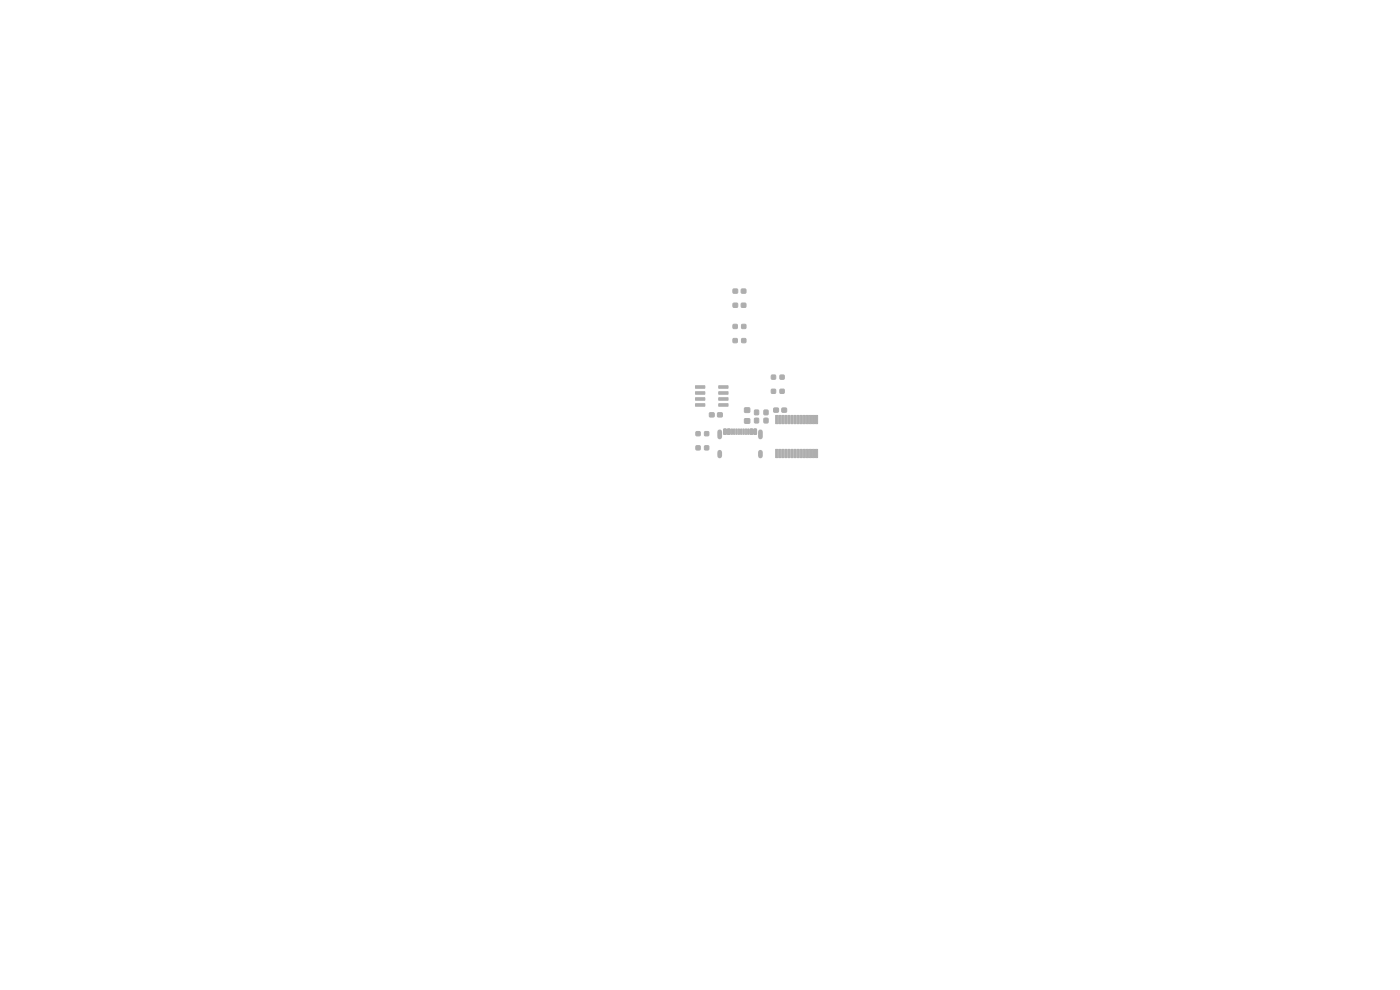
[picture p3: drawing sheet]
<svg xmlns="http://www.w3.org/2000/svg" width="297mm" height="210mm" viewBox="0 0 297 210" stroke-linecap="round" stroke-linejoin="round" font-family="sans-serif">
<g fill="#bbaaa4" stroke="#bbaaa4" stroke-width=".21">
<path d="M147.7 94.6h.8v.8h-.8z"/>
<path d="M149.5 94.6h.8v.8h-.8z"/>
<path d="M155.5 68.8h.9v.9h-.9z"/>
<path d="M157.4 68.8h.8v.9h-.8z"/>
<path d="M163.7 79.6h.8v.8h-.8z"/>
<path d="M165.5 79.6h.8v.8h-.8z"/>
<path d="M152.5 85.6h2v.6h-2z"/>
<path d="M152.5 84.4h2v.5h-2z"/>
<path d="M152.5 83.1h2v.5h-2z"/>
<path d="M152.5 81.8h2v.6h-2z"/>
<path d="M147.5 81.8h2v.6h-2z"/>
<path d="M147.5 83.1h2v.5h-2z"/>
<path d="M147.5 84.4h2v.5h-2z"/>
<path d="M147.5 85.6h2v.6h-2z"/>
<path d="M155.5 64.3h1v.9h-1z"/>
<path d="M157.3 64.3h.9v.9h-.9z"/>
<path d="M162.1 88.7h.8v1h-.8z"/>
<path d="M162.1 87h.8v1h-.8z"/>
<path d="M153.5 91l.6 .1-.1 1h-.5z"/>
<path d="M154.3 91l.6 .1-.1 1h-.5z"/>
<path d="M155.6 91l.3 .1-.1 1h-.2z"/>
<path d="M156.6 91l.3 .1-.1 1h-.2z"/>
<path d="M157.1 91l.3 .1-.1 1h-.2z"/>
<path d="M158.1 91l.3 .1-.1 1h-.2z"/>
<path d="M159.1 91l.6 .1-.1 1h-.5z"/>
<path d="M159.9 91l.6 .1-.1 1h-.5z"/>
<path d="M158.6 91l.3 .1-.1 1h-.2z"/>
<path d="M157.6 91l.3 .1-.1 1h-.2z"/>
<path d="M156.1 91l.3 .1-.1 1h-.2z"/>
<path d="M155.1 91l.3 .1-.1 1h-.2z"/>
<path d="M158 88.8h1v1h-1z"/>
<path d="M158 86.5h1v1h-1z"/>
<path d="M155.5 71.8h.9v.9h-.9z"/>
<path d="M157.4 71.8h.8v.9h-.8z"/>
<path d="M163.7 82.6h.8v.8h-.8z"/>
<path d="M165.5 82.6h.8v.8h-.8z"/>
<path d="M155.5 61.3h1v.9h-1z"/>
<path d="M157.3 61.3h.9v.9h-.9z"/>
<path d="M164.5 95.3h.5v1.8h-.5z"/>
<path d="M165.2 95.3h.4v1.8h-.4z"/>
<path d="M165.9 95.3h.4v1.8h-.4z"/>
<path d="M166.5 95.3h.4v1.8h-.4z"/>
<path d="M167.1 95.3h.5v1.8h-.5z"/>
<path d="M167.8 95.3h.4v1.8h-.4z"/>
<path d="M168.4 95.3h.5v1.8h-.5z"/>
<path d="M169.1 95.3h.4v1.8h-.4z"/>
<path d="M169.8 95.3h.4v1.8h-.4z"/>
<path d="M170.4 95.3h.5v1.8h-.5z"/>
<path d="M171.1 95.3h.4v1.8h-.4z"/>
<path d="M171.7 95.3h.5v1.8h-.5z"/>
<path d="M172.3 95.3h.5v1.8h-.5z"/>
<path d="M173 95.3h.4v1.8h-.4z"/>
<path d="M173 88.1h.4v1.8h-.4z"/>
<path d="M172.3 88.1h.5v1.8h-.5z"/>
<path d="M171.7 88.1h.5v1.8h-.5z"/>
<path d="M171.1 88.1h.4v1.8h-.4z"/>
<path d="M170.4 88.1h.5v1.8h-.5z"/>
<path d="M169.8 88.1h.4v1.8h-.4z"/>
<path d="M169.1 88.1h.4v1.8h-.4z"/>
<path d="M168.4 88.1h.5v1.8h-.5z"/>
<path d="M167.8 88.1h.4v1.8h-.4z"/>
<path d="M167.1 88.1h.5v1.8h-.5z"/>
<path d="M166.5 88.1h.4v1.8h-.4z"/>
<path d="M165.9 88.1h.4v1.8h-.4z"/>
<path d="M165.2 88.1h.4v1.8h-.4z"/>
<path d="M164.5 88.1h.5v1.8h-.5z"/>
<path d="M152.3 87.6h.9v.8h-.9z"/>
<path d="M150.5 87.6h1v.8h-1z"/>
<path d="M160.1 88.7h.8v1h-.8z"/>
<path d="M160.1 87h.8v1h-.8z"/>
<path d="M147.7 91.6h.8v.8h-.8z"/>
<path d="M149.5 91.6h.8v.8h-.8z"/>
<path d="M165.9 86.6h.9v.8h-.9z"/>
<path d="M164.2 86.6h.9v.8h-.9z"/>
</g>
<path d="M152.7 91.6v1.1M152.7 95.9v.8M161.3 91.6v1.1M161.3 95.9v.8" fill="none" stroke="#bbaaa4" stroke-width="1"/>
</svg>
